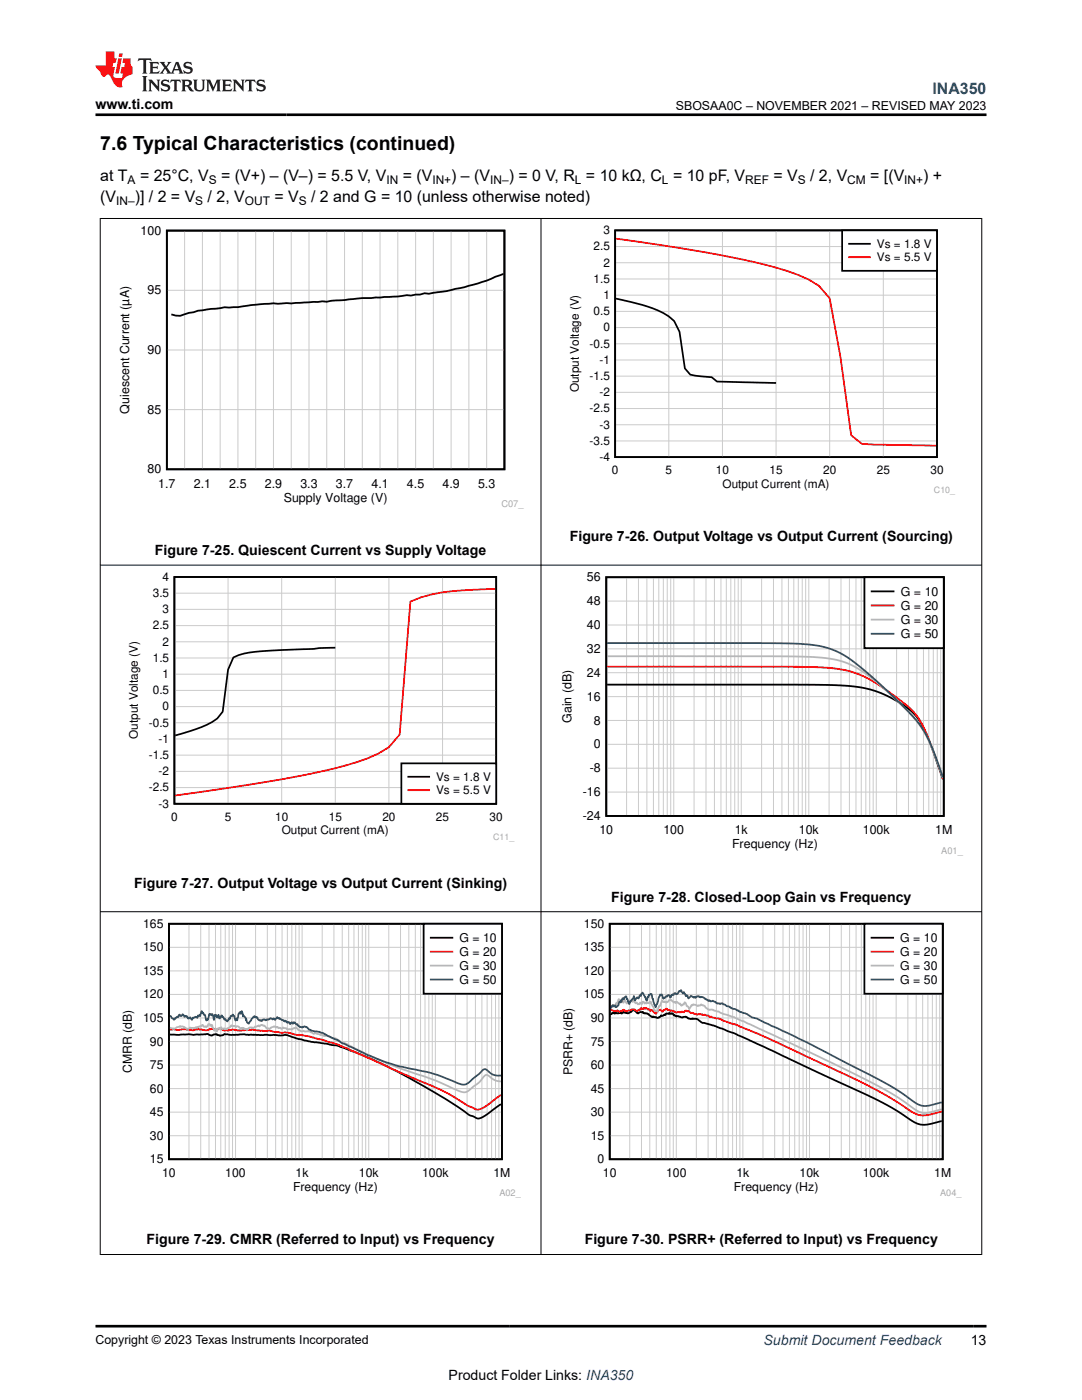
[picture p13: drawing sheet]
<svg xmlns="http://www.w3.org/2000/svg" width="216mm" height="279mm" viewBox="0 0 216 279" stroke-linecap="round" stroke-linejoin="round" font-family="sans-serif">
<defs><g id="words">
<text font-size="3.9" x="20" y="29.9">7.6 Typical Characteristics (continued)</text>
<text font-size="3.2" fill="#00f" x="186.1" y="18.7">INA350</text>
<g font-size="3.2">
<text x="20" y="36.1">at T</text>
<text x="20" y="40.3">(V</text>
<text x="26.9" y="40.3">)] / 2 = V</text>
<text x="27.9" y="36.1">= 25°C, V</text>
<text x="41.4" y="40.3">/ 2, V</text>
<text x="44.1" y="36.1">= (V+) – (V–) = 5.5 V, V</text>
<text x="54.8" y="40.3">= V</text>
<text x="62.1" y="40.3">/ 2 and G = 10 (unless otherwise noted)</text>
<text x="80.4" y="36.1">= (V</text>
<text x="90" y="36.1">) – (V</text>
<text x="101.5" y="36.1">) = 0 V, R = 10 kΩ, C = 10 pF, V</text>
<text x="154.3" y="36.1">= V</text>
<text x="161.7" y="36.1">/ 2, V</text>
<text x="173.6" y="36.1">= [(V</text>
<text x="184.2" y="36.1">) +</text>
</g>
<g font-size="2.8">
<text x="19" y="21.8">www.ti.com</text>
<text x="113.7" y="108">Figure 7-26. Output Voltage vs Output Current (Sourcing)</text>
<text x="30.9" y="110.8">Figure 7-25. Quiescent Current vs Supply Voltage</text>
<text x="26.8" y="177.1">Figure 7-27. Output Voltage vs Output Current (Sinking)</text>
<text x="122" y="180">Figure 7-28. Closed-Loop Gain vs Frequency</text>
<text x="29.2" y="248.4">Figure 7-29. CMRR (Referred to Input) vs Frequency</text>
<text x="116.7" y="248.4">Figure 7-30. PSRR+ (Referred to Input) vs Frequency</text>
<text x="193.7" y="268.5">13</text>
<text x="89.5" y="275.3">Product Folder Links: INA350</text>
</g>
<text font-size="2.8" fill="#00f" x="152.4" y="268.5">Submit Document Feedback</text>
<g font-size="2.5">
<text x="134.9" y="21.9">SBOSAA0C – NOVEMBER 2021 – REVISED MAY 2023</text>
<text x="28.1" y="46.8">100</text>
<text x="29.4" y="58.7">95</text>
<text x="29.4" y="70.7">90</text>
<text x="25.8" y="82.5" transform="rotate(-90 25.8 82.5)">Quiescent Current (µA)</text>
<text x="29.4" y="82.6">85</text>
<text x="29.4" y="94.5">80</text>
<text x="31.6" y="97.3">1.7</text>
<text x="38.7" y="97.3">2.1</text>
<text x="45.8" y="97.3">2.5</text>
<text x="52.8" y="97.3">2.9</text>
<text x="56.6" y="100.1">Supply Voltage (V)</text>
<text x="59.9" y="97.3">3.3</text>
<text x="67" y="97.3">3.7</text>
<text x="74.1" y="97.3">4.1</text>
<text x="81.2" y="97.3">4.5</text>
<text x="88.3" y="97.3">4.9</text>
<text x="95.4" y="97.3">5.3</text>
<text x="117.1" y="116">56</text>
<text x="179.7" y="118.9">G = 10</text>
<text x="117.1" y="125.5">40</text>
<text x="117.1" y="120.8">48</text>
<text x="179.7" y="121.7">G = 20</text>
<text x="179.7" y="124.5">G = 30</text>
<text x="117.1" y="130.3">32</text>
<text x="179.7" y="127.4">G = 50</text>
<text x="117.1" y="135.1">24</text>
<text x="117.1" y="139.8">16</text>
<text x="114" y="144.3" transform="rotate(-90 114 144.3)">Gain (dB)</text>
<text x="118.5" y="149.4">0</text>
<text x="118.5" y="144.6">8</text>
<text x="117.7" y="154.1">-8</text>
<text x="116.3" y="158.9">-16</text>
<text x="116.3" y="163.6">-24</text>
<text x="119.6" y="166.5">10</text>
<text x="132.4" y="166.5">100</text>
<text x="146.6" y="166.5">1k</text>
<text x="159.4" y="166.5">10k</text>
<text x="172.2" y="166.5">100k</text>
<text x="186.6" y="166.5">1M</text>
<text x="146.1" y="169.3">Frequency (Hz)</text>
<text x="19" y="268.2">Copyright © 2023 Texas Instruments Incorporated</text>
</g>
<g font-size="2.4">
<text x="23.2" y="40.9">IN–</text>
<text x="25.5" y="36.7">A</text>
<text x="39" y="40.9">S</text>
<text x="41.7" y="36.7">S</text>
<text x="48.9" y="40.9">OUT</text>
<text x="59.6" y="40.9">S</text>
<text x="77.1" y="36.7">IN</text>
<text x="86.3" y="36.7">IN+</text>
<text x="97.8" y="36.7">IN–</text>
<text x="114.7" y="36.7">L</text>
<text x="132.1" y="36.7">L</text>
<text x="148.7" y="36.7">REF</text>
<text x="159.2" y="36.7">S</text>
<text x="169.1" y="36.7">CM</text>
<text x="180.4" y="36.7">IN+</text>
<text x="120.4" y="46.7">3</text>
<text x="118.4" y="50">2.5</text>
<text x="120.4" y="53.2">2</text>
<text x="175" y="49.5">Vs = 1.8 V</text>
<text x="175" y="52.2">Vs = 5.5 V</text>
<text x="118.4" y="56.5">1.5</text>
<text x="120.4" y="59.7">1</text>
<text x="118.4" y="62.9">0.5</text>
<text x="117.6" y="69.4">-0.5</text>
<text x="120.4" y="66.1">0</text>
<text x="117.6" y="75.8">-1.5</text>
<text x="119.6" y="72.6">-1</text>
<text x="115.5" y="78.3" transform="rotate(-90 115.5 78.3)">Output Voltage (V)</text>
<text x="117.6" y="82.3">-2.5</text>
<text x="119.6" y="79.1">-2</text>
<text x="117.6" y="88.8">-3.5</text>
<text x="119.6" y="85.5">-3</text>
<text x="119.6" y="92">-4</text>
<text x="122.1" y="94.7">0</text>
<text x="132.8" y="94.7">5</text>
<text x="142.8" y="94.7">10</text>
<text x="153.6" y="94.7">15</text>
<text x="164.2" y="94.7">20</text>
<text x="174.9" y="94.7">25</text>
<text x="185.7" y="94.7">30</text>
<text x="144.2" y="97.4">Output Current (mA)</text>
<text x="30.5" y="119.2">3.5</text>
<text x="32.4" y="115.9">4</text>
<text x="30.5" y="125.6">2.5</text>
<text x="32.4" y="122.4">3</text>
<text x="32.4" y="128.9">2</text>
<text x="30.5" y="132.1">1.5</text>
<text x="32.4" y="135.3">1</text>
<text x="30.5" y="138.6">0.5</text>
<text x="32.4" y="141.8">0</text>
<text x="27.5" y="147.5" transform="rotate(-90 27.5 147.5)">Output Voltage (V)</text>
<text x="29.7" y="145">-0.5</text>
<text x="31.7" y="148.2">-1</text>
<text x="29.7" y="151.5">-1.5</text>
<text x="31.7" y="154.7">-2</text>
<text x="87" y="155.9">Vs = 1.8 V</text>
<text x="29.7" y="157.9">-2.5</text>
<text x="31.7" y="161.2">-3</text>
<text x="87" y="158.5">Vs = 5.5 V</text>
<text x="34.1" y="163.9">0</text>
<text x="44.8" y="163.9">5</text>
<text x="54.9" y="163.9">10</text>
<text x="56.2" y="166.5">Output Current (mA)</text>
<text x="65.6" y="163.9">15</text>
<text x="76.3" y="163.9">20</text>
<text x="87" y="163.9">25</text>
<text x="97.7" y="163.9">30</text>
<text x="28.5" y="185.2">165</text>
<text x="116.5" y="185.2">150</text>
<text x="28.5" y="189.9">150</text>
<text x="91.7" y="188">G = 10</text>
<text x="91.7" y="190.8">G = 20</text>
<text x="116.5" y="189.9">135</text>
<text x="179.6" y="188">G = 10</text>
<text x="179.6" y="190.8">G = 20</text>
<text x="28.5" y="194.6">135</text>
<text x="91.7" y="193.6">G = 30</text>
<text x="91.7" y="196.4">G = 50</text>
<text x="116.5" y="194.6">120</text>
<text x="179.6" y="193.6">G = 30</text>
<text x="179.6" y="196.4">G = 50</text>
<text x="28.5" y="204">105</text>
<text x="28.5" y="199.3">120</text>
<text x="116.5" y="199.3">105</text>
<text x="117.9" y="204">90</text>
<text x="29.9" y="208.7">90</text>
<text x="117.9" y="208.7">75</text>
<text x="26.3" y="214.1" transform="rotate(-90 26.3 214.1)">CMRR (dB)</text>
<text x="29.9" y="213.4">75</text>
<text x="114.3" y="214.6" transform="rotate(-90 114.3 214.6)">PSRR+ (dB)</text>
<text x="117.9" y="213.4">60</text>
<text x="29.9" y="218.1">60</text>
<text x="117.9" y="218.1">45</text>
<text x="29.9" y="227.5">30</text>
<text x="29.9" y="222.8">45</text>
<text x="117.9" y="227.5">15</text>
<text x="117.9" y="222.8">30</text>
<text x="29.9" y="232.2">15</text>
<text x="119.2" y="232.2">0</text>
<text x="32.4" y="234.9">10</text>
<text x="45" y="234.9">100</text>
<text x="58.5" y="237.7">Frequency (Hz)</text>
<text x="59" y="234.9">1k</text>
<text x="71.6" y="234.9">10k</text>
<text x="84.2" y="234.9">100k</text>
<text x="98.5" y="234.9">1M</text>
<text x="120.3" y="234.9">10</text>
<text x="132.9" y="234.9">100</text>
<text x="146.4" y="237.7">Frequency (Hz)</text>
<text x="146.9" y="234.9">1k</text>
<text x="159.6" y="234.9">10k</text>
<text x="172.2" y="234.9">100k</text>
<text x="186.4" y="234.9">1M</text>
</g>
<g font-size="1.9" fill="#a8a8a8">
<text x="100" y="101.2">C07_</text>
<text x="187.8" y="170.4">A01_</text>
</g>
<g font-size="1.8" fill="#a8a8a8">
<text x="186.4" y="98.4">C10_</text>
<text x="98.4" y="167.6">C11_</text>
<text x="99.7" y="238.8">A02_</text>
<text x="187.6" y="238.8">A04_</text>
</g>
</g></defs>
<path d="M33.3 46h67.4v47.7h-67.4zM100.5 54.7a58.2 58.2 0 0 1-14.9 3.9l-.9-.1-.9 .3-1.8 .2-.8-.1-1.8 .3-7.1 .3-7.1 .7-.9-.1-8.8 .5a38.3 38.3 0 0 0-8 .7l-1.8 .1a33.6 33.6 0 0 0-9.7 1.6l-1.8-.3" fill="none" stroke="#000" stroke-width=".36"/>
<g fill="none" stroke="#cbcbcb" stroke-width=".2">
<path d="M33.3 57.9h67.4M36.8 46v47.7M40.4 46v47.7M43.9 46v47.7M47.5 46v47.7M51 46v47.7M54.6 46v47.7M58.1 46v47.7M61.7 46v47.7M65.2 46v47.7M68.7 46v47.7M72.3 46v47.7"/>
<path d="M75.8 46v47.7M79.4 46v47.7M82.9 46v47.7M86.5 46v47.7M90 46v47.7M93.6 46v47.7M97.1 46v47.7M33.3 69.9h67.4M33.3 81.8h67.4"/>
</g>
<path d="M113.2 45h77.5v53.7h-77.5z" fill-rule="evenodd" fill="#fff"/>
<path d="M122.7 46h64.3v45.2h-64.3zM122.9 59.6a63.5 63.5 0 0 1 8.4 2.4l2.2 1.1 1 1 1.1 2.1 1.1 7.3 1 1.3 4.3 .5 1.1 .8 11.8 .3" fill="none" stroke="#000" stroke-width=".35"/>
<g fill="none" stroke="#cbcbcb" stroke-width=".2">
<path d="M122.7 58.9h64.3M122.7 55.7h64.3M122.7 52.4h64.3M122.7 49.2h64.3M133.5 46v45.2M144.2 46v45.2M154.9 46v45.2M165.6 46v45.2M176.3 46v45.2M122.7 78.3h64.3M122.7 75.1h64.3M122.7 71.8h64.3"/>
<path d="M122.7 68.6h64.3M122.7 65.4h64.3M122.7 62.1h64.3M122.7 88h64.3M122.7 84.8h64.3M122.7 81.5h64.3"/>
</g>
<path d="M122.9 47.6l.7 .1a345.4 345.4 0 0 1 29.1 5.1 46.1 46.1 0 0 1 8.6 2.9l2.1 1.3 2.2 2.5 2.1 11.7 2.1 15.7 2.2 1.7 14.8 .3" fill="none" stroke="#f00" stroke-width=".35"/>
<path d="M168 46h19v8h-19z" fill-rule="evenodd" fill="#fff"/>
<path d="M168 46h19v8h-19zM169.4 48.7h4.2" fill="none" stroke="#000" stroke-width=".35"/>
<path d="M169.4 51.3h4.2" fill="none" stroke="#f00" stroke-width=".35"/>
<path d="M25.3 114.2h77.4v53.7h-77.4z" fill-rule="evenodd" fill="#fff"/>
<path d="M34.8 115.1h64.2v45.3h-64.2zM66.9 129.3l-10.7 .4a37.8 37.8 0 0 0-8.6 1l-1 .5-1.1 2.5-1.1 8.3a8.1 8.1 0 0 1-4.2 3.1l-5.2 1.7" fill="none" stroke="#000" stroke-width=".35"/>
<g fill="none" stroke="#cbcbcb" stroke-width=".2">
<path d="M34.8 118.4h64.2M45.5 115.2v45.2M56.2 115.2v45.2M66.9 115.2v45.2M77.6 115.2v45.2M88.3 115.2v45.2M34.8 137.8h64.2M34.8 134.5h64.2M34.8 131.3h64.2M34.8 128.1h64.2M34.8 124.9h64.2M34.8 121.6h64.2"/>
<path d="M34.8 157.2h64.2M34.8 153.9h64.2M34.8 150.7h64.2M34.8 147.5h64.2M34.8 144.2h64.2M34.8 141h64.2"/>
</g>
<path d="M98.8 117.5l-4.1 .2a32.6 32.6 0 0 0-12.8 2.4l-2.2 26.5-2.1 2.5a31 31 0 0 1-10.7 4.2 385.6 385.6 0 0 1-31 5.3l-.9 .2" fill="none" stroke="#f00" stroke-width=".35"/>
<path d="M80.1 152.3h18.9v8.1h-18.9z" fill-rule="evenodd" fill="#fff"/>
<path d="M80.1 152.3h18.9v8.1h-18.9zM81.5 155h4.1" fill="none" stroke="#000" stroke-width=".35"/>
<path d="M81.5 157.7h4.1" fill="none" stroke="#f00" stroke-width=".35"/>
<path d="M111.7 114.2h80.5v56.5h-80.5z" fill-rule="evenodd" fill="#fff"/>
<path d="M121 115.2h67.3v47.6h-67.3zM121.1 136.6l44.1 .1 5.2 .3 3.2 .6 2.2 .7 2.7 1.3 2.4 1.6 1.9 1.7 1 1.4 1 2 3.3 9.2" fill="none" stroke="#000" stroke-width=".36"/>
<g fill="none" stroke="#cbcbcb" stroke-width=".2">
<path d="M121 120h67.3M125 115.2v47.6M127.4 115.2v47.6M129.1 115.2v47.6M130.4 115.2v47.6M131.5 115.2v47.6M132.4 115.2v47.6M133.1 115.2v47.6M133.8 115.2v47.6M134.4 115.2v47.6M138.5 115.2v47.6M140.9 115.2v47.6"/>
<path d="M142.6 115.2v47.6M143.9 115.2v47.6M144.9 115.2v47.6M145.8 115.2v47.6M146.6 115.2v47.6M147.3 115.2v47.6M147.9 115.2v47.6M152 115.2v47.6M154.3 115.2v47.6M156 115.2v47.6M157.3 115.2v47.6M158.4 115.2v47.6"/>
<path d="M159.3 115.2v47.6M160.1 115.2v47.6M160.8 115.2v47.6M161.4 115.2v47.6M165.4 115.2v47.6M167.8 115.2v47.6M169.5 115.2v47.6M170.8 115.2v47.6M171.9 115.2v47.6M172.8 115.2v47.6M173.5 115.2v47.6M174.2 115.2v47.6"/>
<path d="M174.9 115.2v47.6M178.9 115.2v47.6M181.3 115.2v47.6M183 115.2v47.6M184.3 115.2v47.6M185.3 115.2v47.6M186.2 115.2v47.6M187 115.2v47.6M187.7 115.2v47.6M121 139h67.3M121 134.3h67.3M121 129.5h67.3"/>
<path d="M121 124.7h67.3M121 158.1h67.3M121 153.3h67.3M121 148.5h67.3M121 143.8h67.3"/>
</g>
<path d="M121.1 133l40.2 .1 5.6 .3 3.7 .9 2.6 1.1 2.9 1.8 4.4 3.2 2.2 2.1 1.2 1.8 .9 1.9 3.3 9.2" fill="none" stroke="#f00" stroke-width=".36"/>
<path d="M121.1 131h39l5.3 .4 1.9 .4 1.7 .5 2.4 1.3 3.2 2.3 4.9 4.4 3.3 3.4 1.6 2.3 1 2 2.7 7.3" fill="none" stroke="#b8b8b8" stroke-width=".36"/>
<path d="M121.1 128.3l36.8 .1 5.1 .4 1.7 .4 1.7 .6 2.7 1.4 3.7 2.9 6.1 5.6 3.9 4 1.6 2.2 1 1.9 2.7 7.3" fill="none" stroke="#295c75" stroke-width=".36"/>
<path d="M172.5 115.2h15.8v14.2h-15.8z" fill-rule="evenodd" fill="#fff"/>
<path d="M172.5 115.2h15.8v14.2h-15.8zM173.9 118h4.4" fill="none" stroke="#000" stroke-width=".36"/>
<path d="M173.9 120.8h4.4" fill="none" stroke="#f00" stroke-width=".36"/>
<path d="M173.9 123.7h4.4" fill="none" stroke="#b8b8b8" stroke-width=".36"/>
<path d="M173.9 126.5h4.4" fill="none" stroke="#295c75" stroke-width=".36"/>
<path d="M24 183.4h80v55.7h-80z" fill-rule="evenodd" fill="#fff"/>
<path d="M33.7 184.4h66.5v47h-66.5zM33.9 206.5h1.8l2-.1 .9 .2 2.1-.2a1.44 1.44 0 0 1 1.4 .3l.2-.1a1.56 1.56 0 0 1 1.6 .1l.6-.1 .3-.2 1.4 .2 2.3-.2 1.2 .2 .4-.1 3.9 .1 .6-.1 1.3 .2 1.1-.2 4.5 1.3 5.8 .9 6.8 2.6 5.1 2.5 7.4 4.2 4.7 2.8 2.3 1.7 .8 .3a1.83 1.83 0 0 0 2.6-.3l3-2.1" fill="none" stroke="#000" stroke-width=".35"/>
<g fill="none" stroke="#cbcbcb" stroke-width=".2">
<path d="M33.7 198.5h66.5M33.7 193.8h66.5M33.7 189.1h66.5M37.7 184.4v47M40.1 184.4v47M41.7 184.4v47M43 184.4v47M44.1 184.4v47M44.9 184.4v47M45.7 184.4v47M46.4 184.4v47M47 184.4v47"/>
<path d="M51 184.4v47M53.3 184.4v47M55 184.4v47M56.3 184.4v47M57.3 184.4v47M58.2 184.4v47M59 184.4v47M59.7 184.4v47M60.3 184.4v47M64.3 184.4v47M66.6 184.4v47M68.3 184.4v47"/>
<path d="M69.6 184.4v47M70.6 184.4v47M71.5 184.4v47M72.3 184.4v47M73 184.4v47M73.6 184.4v47M77.6 184.4v47M79.9 184.4v47M81.6 184.4v47M82.9 184.4v47M83.9 184.4v47M84.8 184.4v47"/>
<path d="M85.6 184.4v47M86.3 184.4v47M86.9 184.4v47M90.9 184.4v47M93.2 184.4v47M94.9 184.4v47M96.2 184.4v47M97.2 184.4v47M98.1 184.4v47M98.9 184.4v47M99.5 184.4v47M33.7 217.3h66.5"/>
<path d="M33.7 212.6h66.5M33.7 207.9h66.5M33.7 203.2h66.5M33.7 226.7h66.5M33.7 222h66.5"/>
</g>
<path d="M33.9 205.5l.8-.1 .8 .2 1.4-.2 1.6 .2 1-.2 .9 .1a2.57 2.57 0 0 0 2-.3l.3 .3 .5-.2 .1 .3 .3-.3h.2l1 .4 .4-.1 .2 .1 .8-.2 1.9 .2 2.2-.2 1.7 .2h1.8l2.5 .4 .5-.1 .8 .1 1.7 .5h1.2l4.2 1 4.4 1.5 10.5 4.8 7.7 3.3 2.6 1.3 3.4 2.1 1 .4a2.14 2.14 0 0 0 2.8-.3l2.9-2.1" fill="none" stroke="#f00" stroke-width=".35"/>
<path d="M33.9 205.1h.1a1.34 1.34 0 0 0 1.5-.1l.3-.1a1.17 1.17 0 0 1 1.3 .4h.5l.3-.2h.6a.43 .43 0 0 0 .6-.1l1-.1 .3-.4 .3 .4 .3-.1 .2 .2 .2-.2 .2-.4 .3 .1 .1 .2 .1-.2 .1 .3 .1-.2 .5 1.1 .1-.3 .1 .2 .1-.3 .2 .6 .1-.6 .3-.1 .1 .2 .1-.3 .1 .3 .2-.4 .1 .3 .5-.1 .3 .2 .8-.4 .3-.4v.2l.5 .1 .1-.2 .3 .3a.49 .49 0 0 1 .8 .1l.2 .3 .2-.3 1.1 .4a.53 .53 0 0 1 .8-.3l.1-.2 .1 .3 .4-.4h.4l.4-.3 .1 .3a.55 .55 0 0 1 .9-.2 .68 .68 0 0 1 .6 .6l.2-.1a.63 .63 0 0 0 .8-.2l.7-.2 .2 .3 .3-.2 .2 .3 .4-.1 .2 .2a.54 .54 0 0 1 .8-.1l.6 .3 .2-.1 .4 .1 .8-.5 .3 .3a1.45 1.45 0 0 0 1.4 .5l.2 .1a1.56 1.56 0 0 1 1.5 .4h.2l.3-.1 1.5 .4 .2 .2a1.54 1.54 0 0 1 1.5 .3h.2a3.2 3.2 0 0 1 1.9 .9l1.2 .5 3.3 1.7 5.1 2.3 9.2 3.2 4.9 2.2a1.95 1.95 0 0 0 2.4-.9l1.6-1.3a1.51 1.51 0 0 1 1.4-1.1l1.4 1 1.3 .2" fill="none" stroke="#b8b8b8" stroke-width=".35"/>
<path d="M33.9 202.7l.8 .8 .1-.2 .1 .1a.52 .52 0 0 1 .6-.4l.3-.5 .4 .3 .3-.4 .3 .5 .3-.2 .1 .2 .2-.1 .1 .5 .2-.2 .2 .1v-.2l.4 .5 .2-.4 .1 .1 .4-.3h.3l.1 .2 .1-.5 .1 .2 .3-.2v.2l.4-1 .1 .4 .1-.1 .3 .5 .1-.1 .3 1.2 .3-.3 .3-1 .1 .1 .1-.1 .2 .2 .1-.2 .4 1.2 .1-1.1 .1 .1 .2-.1 .2 .6 .3-.6 .2 .8v-.3l.1 .1 .4-.4 .5 .8 .1-.2 .1 .3 .3 .2 .5-.6v.2l.2-.6 .2-.2 .1 .2 .2-.3 .3 .3 .2 .9 .2-.4 .1 .3 .3-1.2 .3-.4 .2 .4 .1-.6 .3 1.1 .1-.3 .4 .5 .3 1 .4 .2 .9-1.4 .2-.1 .2 .2 .1-.1 .1 .2 .1-.1a1.06 1.06 0 0 0 1 .7 .41 .41 0 0 1 .7-.1l.2-.2 .4 .1a.41 .41 0 0 1 .4-.3 .41 .41 0 0 1 .4 .3l.2-.2 .3 .2 .4-.5 .2 .2h.2l1.1 .7 .1-.2 .1 .1v-.1l.4 .4 .2-.1 .2 .3h.2l.2-.3 .3 .3 .1-.3 .2 .2 .1-.1 .3 .4 .2-.1 .1 .4 .7 .3a1.16 1.16 0 0 1 1.6 .4l2.7 .7 .9 .6 2 .8 .9 .6 4.8 2.2 3.3 1.4 3.2 1 6.4 1.3 6 2.3a2.25 2.25 0 0 0 2.3-1.1l1.4-1.1a1.19 1.19 0 0 1 1.4-.7l1.3 1 1.6 .2" fill="none" stroke="#295c75" stroke-width=".35"/>
<path d="M84.5 184.4h15.7v13.9h-15.7z" fill-rule="evenodd" fill="#fff"/>
<path d="M84.5 184.4h15.7v13.9h-15.7zM86 187.1h4.3" fill="none" stroke="#000" stroke-width=".35"/>
<path d="M86 189.9h4.3" fill="none" stroke="#f00" stroke-width=".35"/>
<path d="M86 192.7h4.3" fill="none" stroke="#b8b8b8" stroke-width=".35"/>
<path d="M86 195.5h4.3" fill="none" stroke="#295c75" stroke-width=".35"/>
<path d="M111.9 183.4h80.1v55.7h-80.1z" fill-rule="evenodd" fill="#fff"/>
<path d="M121.7 184.4h66.4v47h-66.4zM121.8 202.3l.2 .1a.42 .42 0 0 1 .7-.1l.1-.2 .6 .2 .2-.2 .5 .2 .2-.3 .6 .2 .1-.2a.49 .49 0 0 0 .8 0l.3-.3a.39 .39 0 0 1 .7 .1l.4 .4 .6-.2 .4 .1 .1-.1 .2 .2a2.51 2.51 0 0 1 1.6 .8l.2-.1 .9 .3 .5-.3 .2-.3 .3 .2 .4-.4 .2 .2 .2-.3 .5-.1v.2l.2-.2 .2 .2 .2-.2 .4 .5h.3l.2 .2 .3-.1a1.51 1.51 0 0 0 1.6 .1 1.25 1.25 0 0 0 1.4 .3l.1 .1a1.78 1.78 0 0 1 1.6 .7l2.4 .7 4.1 1.5 26.7 12.4 4.9 2.5 4.9 3.1 .8 .2h1.1l3-.6" fill="none" stroke="#000" stroke-width=".35"/>
<g fill="none" stroke="#cbcbcb" stroke-width=".2">
<path d="M121.7 198.5h66.4M121.7 193.8h66.4M121.7 189.1h66.4M125.7 184.4v47M128 184.4v47M129.7 184.4v47M130.9 184.4v47M132 184.4v47M132.9 184.4v47M133.7 184.4v47M134.3 184.4v47M134.9 184.4v47"/>
<path d="M138.9 184.4v47M141.3 184.4v47M143 184.4v47M144.2 184.4v47M145.3 184.4v47M146.2 184.4v47M147 184.4v47M147.6 184.4v47M148.2 184.4v47M152.2 184.4v47M154.6 184.4v47M156.2 184.4v47"/>
<path d="M157.5 184.4v47M158.6 184.4v47M159.5 184.4v47M160.2 184.4v47M160.9 184.4v47M161.5 184.4v47M165.5 184.4v47M167.9 184.4v47M169.5 184.4v47M170.8 184.4v47M171.9 184.4v47M172.8 184.4v47"/>
<path d="M173.5 184.4v47M174.2 184.4v47M174.8 184.4v47M178.8 184.4v47M181.2 184.4v47M182.8 184.4v47M184.1 184.4v47M185.2 184.4v47M186 184.4v47M186.8 184.4v47M187.5 184.4v47M121.7 217.3h66.4"/>
<path d="M121.7 212.6h66.4M121.7 207.9h66.4M121.7 203.2h66.4M121.7 226.7h66.4M121.7 222h66.4"/>
</g>
<path d="M121.8 201.6l.1-.1 .9 .3a.44 .44 0 0 1 .8 .1l.1-.1 .4 .1a.36 .36 0 0 1 .2-.3 .36 .36 0 0 1 .4 .1 .64 .64 0 0 0 .9 0 1.14 1.14 0 0 1 1.5 .1l.4-.3h.2l.2-.3 .3 .2 .4-.2 .1 .1 .1-.2 .5 .4h.3l.1 .3a.43 .43 0 0 1 .5-.2 .43 .43 0 0 1 .3 .4 .38 .38 0 0 0 .4 .3 .38 .38 0 0 0 .3-.4l.1-.2 .5-.2 .4 .4 .2-.3 .6-.3 .8 .5 .2-.1 .7 .2a.43 .43 0 0 0 .7 .1h1.1a.43 .43 0 0 1 .7-.2l.2-.1 .4 .5 .5-.1 .2 .3 .7 .1 .9-.1 .2 .2 .3-.1 .4 .2h.3l.3 .2h.2l1 .3h.5l1.7 .7 2.1 .7 4.3 1.8 21.4 10 4.6 2.5 5.5 3.5 .8 .2h.8l3.4-.7" fill="none" stroke="#f00" stroke-width=".35"/>
<path d="M121.8 200.8l.3 .2 .1-.5 .3 .3 .2-.2v.2l.3-.7 .1 .3 .4-1 .3 .7 .2-.5 .2 .4 .2 .1 .2-.5 .1 .1v-.1l.4 .7 .2-.6 .2 .4h.1l.1-.4 .1 .1 .2-.3 .2 .5 .4-.3v.4l.3 .2 .2-.2 .2 .4 .1-.2 .2 .1 .1-.3 .2 .2 .2-.1v.1l.1-.4h.3l.1 .4 .3-.2 .1 .2 .1-.4v.3h.3h.1l.1-.3 .2 .2 .1-.2 .6 1.8 .1 .1 .1-.2 .1 .3h.3l.9-2.1 .1-.1 .1 .2 .3 .1 .2-.1 .3 .2 .3-.2a.51 .51 0 0 1 .7-.3l.4 .4 .2-.1 .2 .3 .2-.3 .5 .4h.2l.2 .4 .2-.2h.3l.2-.5 .3 .3 .1 .5 .4 .1 .1 .5 .4-.8 .2 .1 .3-.3 .7 .4 .7-.1 .1-.3 .8 .5a1.16 1.16 0 0 0 1.5 .6l.3 .2 .9 .2 .9 .4 2.2 .7 2 .9 21.7 10.3 7.4 3.9 5.7 3.7 .9 .3h.7l3-.7" fill="none" stroke="#b8b8b8" stroke-width=".35"/>
<path d="M121.8 201.3l.1-.4 .2 .1 .2-.4 .2 .3 .2-.3 .1 .4 .1-.2 .3 .1 .2-.3 .2-.7h.2l.1-.3 .1 .3 .2-.7 .3 .2 .2-.4h.1l.1-.2 .7 1.6 .1-.6 .2 .1 .3-.5 .3-.6 .2 .9 .4-.7 .3 .3 .1-.1 .3-.7 .1 .3 .1-.5 .2-.2 .9 1.5 .4-1.1v.1l.4-.3 .2 .1v.7l.7 1.9 .9-2.5 .2 .1 .1-.2 .4 .9 1-.7h.1l.2 .5 .5-.7 .2 .2 .2-.4 .3 .2 .3-.1 .2-.5 .4 .1 .1-.3 .4 .7 .1-.3 .5 .8 .1-.2 .2 .1 .2 .6 .2-.2a.45 .45 0 0 1 .4-.3 .45 .45 0 0 1 .4 .3l.3-.2 .1 .3a.51 .51 0 0 1 .8-.2 1.23 1.23 0 0 1 1.3 .5l.4 .3 .3-.1a.45 .45 0 0 0 .7 0l.9 .6 .1-.1 .4 .2 .5-.2 .8 .6 .4 .1 .9 .5 1 .3 .3 .2 1 .3 .8 .4a1.95 1.95 0 0 0 1.4 .6l10.2 4.8 13.6 7 3.9 2.2 4.9 3.3 1.4 .2 3.1-.7" fill="none" stroke="#295c75" stroke-width=".35"/>
<path d="M172.5 184.4h15.6v13.9h-15.6z" fill-rule="evenodd" fill="#fff"/>
<path d="M172.5 184.4h15.6v13.9h-15.6zM173.9 187.1h4.3" fill="none" stroke="#000" stroke-width=".35"/>
<path d="M173.9 189.9h4.3" fill="none" stroke="#f00" stroke-width=".35"/>
<path d="M173.9 192.7h4.3" fill="none" stroke="#b8b8b8" stroke-width=".35"/>
<path d="M173.9 195.5h4.3" fill="none" stroke="#295c75" stroke-width=".35"/>
<path d="M19.9 43.6h176.1M20 43.5v206.9M107.9 43.5v206.9M195.9 43.5v206.9M19.9 112.8h176.1M19.9 182h176.1M19.9 250.4h176.1" fill="none" stroke="#000" stroke-width=".2"/>
<path d="M27.7 11.6l-.2 .6 .5-.2h.6v.1v2.2l-.2 .4h1l-.2-.4v-2.2v-.1h.5l.5 .2-.1-.6zM29.8 12.4l.2 .3v1.6l-.2 .4h1.9l.1-.6a1.08 1.08 0 0 1-1.3 .2v-.7h.6l.4 .2v-.7l-.4 .2h-.6v-.5l.2-.2a1 1 0 0 1 1 .3l-.1-.5zM31.8 12.4l1 1.1-1 1.2h.9l-.2-.2 .4-.8 .5 .8-.2 .2h1.6l-.2-.2 .1-.5h1l.1 .5-.1 .2h.9l-.2-.4-.8-1.9h-.5l-1 2.1-.8-1.1 .9-1h-.8l.2 .2-.5 .6-.3-.6 .1-.2zM35.2 12.8l.4 1h-.8zM36.8 12.5a.65 .65 0 0 0-.2 .7 .65 .65 0 0 0 .6 .5l.7 .1 .1 .3a.79 .79 0 0 1-.7 .4 .79 .79 0 0 1-.7-.5l.1 .7 .2-.1a.93 .93 0 0 0 1.1 0 .93 .93 0 0 0 .4-.9 1.46 1.46 0 0 0-1.2-.6l-.1-.3a1.09 1.09 0 0 1 1.2 .2l-.2-.6-.1 .1-.6-.2zM28.4 15.2l.2 .4v2.2l-.2 .4h1l-.2-.4v-2.2l.2-.4zM29.6 15.9l.2 .4v1.5l-.2 .4h.8l-.3-.4v-1.3l1.7 1.8v-2l.2-.4h-.8l.2 .2 .1 1.1-1.2-1.3zM32.3 16a.65 .65 0 0 0-.2 .8 .65 .65 0 0 0 .7 .4l.6 .2 .1 .2a.79 .79 0 0 1-.7 .4 .79 .79 0 0 1-.7-.5l.1 .7 .2-.1a.93 .93 0 0 0 1.1 .1 .93 .93 0 0 0 .4-1 1.46 1.46 0 0 0-1.2-.5l-.1-.4a1.09 1.09 0 0 1 1.2 .2l-.2-.6-.1 .1-.6-.1zM34.1 15.9l-.1 .6a.63 .63 0 0 1 .7-.3l.1 1.6-.3 .4h1l-.2-.4v-1.6a.66 .66 0 0 1 .8 .3l-.1-.6zM36.2 15.9l.2 .4v1.5l-.2 .4h.9l-.2-.2v-.7h.5l.1 .2a.79 .79 0 0 0 1.2 .6l-1-.9a.61 .61 0 0 0 .6-.6 .61 .61 0 0 0-.5-.7zM36.9 16.2h.2a.47 .47 0 0 1 .5 .1 .47 .47 0 0 1 .1 .5l-.2 .1-.6 .1zM38.5 15.9l.2 .2a2.27 2.27 0 0 0 .4 2 1.04 1.04 0 0 0 1.7-.7v-1.3l.2-.2h-.8l.2 .4v1.1a.6 .6 0 0 1-.6 .6 .6 .6 0 0 1-.6-.6v-1.1l.3-.4zM41.1 15.9l.2 .4v1.5l-.2 .4h.7l-.2-.4v-1.4l.9 1.9 .8-1.9v1.4l-.2 .4h1l-.3-.4v-1.5l.3-.4h-.8l-.7 1.5-.7-1.5zM44.3 15.9l.2 .4v1.5l-.2 .4h1.9l.1-.6a1.09 1.09 0 0 1-1.3 .2v-.7h.6l.4 .2v-.6l-.4 .2h-.6v-.6l.2-.1a1.01 1.01 0 0 1 1 .3l-.1-.6zM46.4 15.9l.3 .4v1.5l-.3 .4h.8l-.2-.4v-1.3l1.6 1.8v-2l.2-.4h-.7l.2 .2v1.1l-1.2-1.3zM49 15.9l-.1 .6a.63 .63 0 0 1 .8-.3v1.6l-.3 .4h1l-.2-.4v-1.6a.66 .66 0 0 1 .8 .3l-.1-.6zM51.4 16a.65 .65 0 0 0-.2 .8 .65 .65 0 0 0 .6 .4l.6 .2 .2 .2a.79 .79 0 0 1-.8 .4 .79 .79 0 0 1-.6-.5l.1 .7 .2-.1a.93 .93 0 0 0 1 .1 .93 .93 0 0 0 .5-1 1.46 1.46 0 0 0-1.3-.5l-.1-.4a1.09 1.09 0 0 1 1.3 .2l-.2-.6-.2 .1-.5-.1z" fill="#231f20"/>
<path d="M21.1 10.3v2.7h-2.1l.1 .4 .9 1a.95 .95 0 0 0 .9 .9 .59 .59 0 0 1 .6-.4 .59 .59 0 0 1 .5 .3l.4 .8a1.59 1.59 0 0 0 2.1 1.4 1.61 1.61 0 0 1 1-2.3l1-.3-.1-1.5a1.59 1.59 0 0 1-.4-1.7h-1.4l-.2 .9h.5l-.1 .9h-.5l-.2 .9v.3l.4 .1-.2 .9h-.6a.73 .73 0 0 1-1.1-.7l.3-1.5h-.5l.2-.9h.5l.2-.9h-.5v-1.3zM23.6 11.6l-.6 3.1h.7l.6-3.1zM23.8 10.7l-.1 .6h.7l.1-.6z" fill="#ed1c24"/>
<path d="M19 22.9h177.8M19 264.7h177.8" fill="none" stroke="#000" stroke-width=".53"/>
<use href="#words"/>
</svg>
